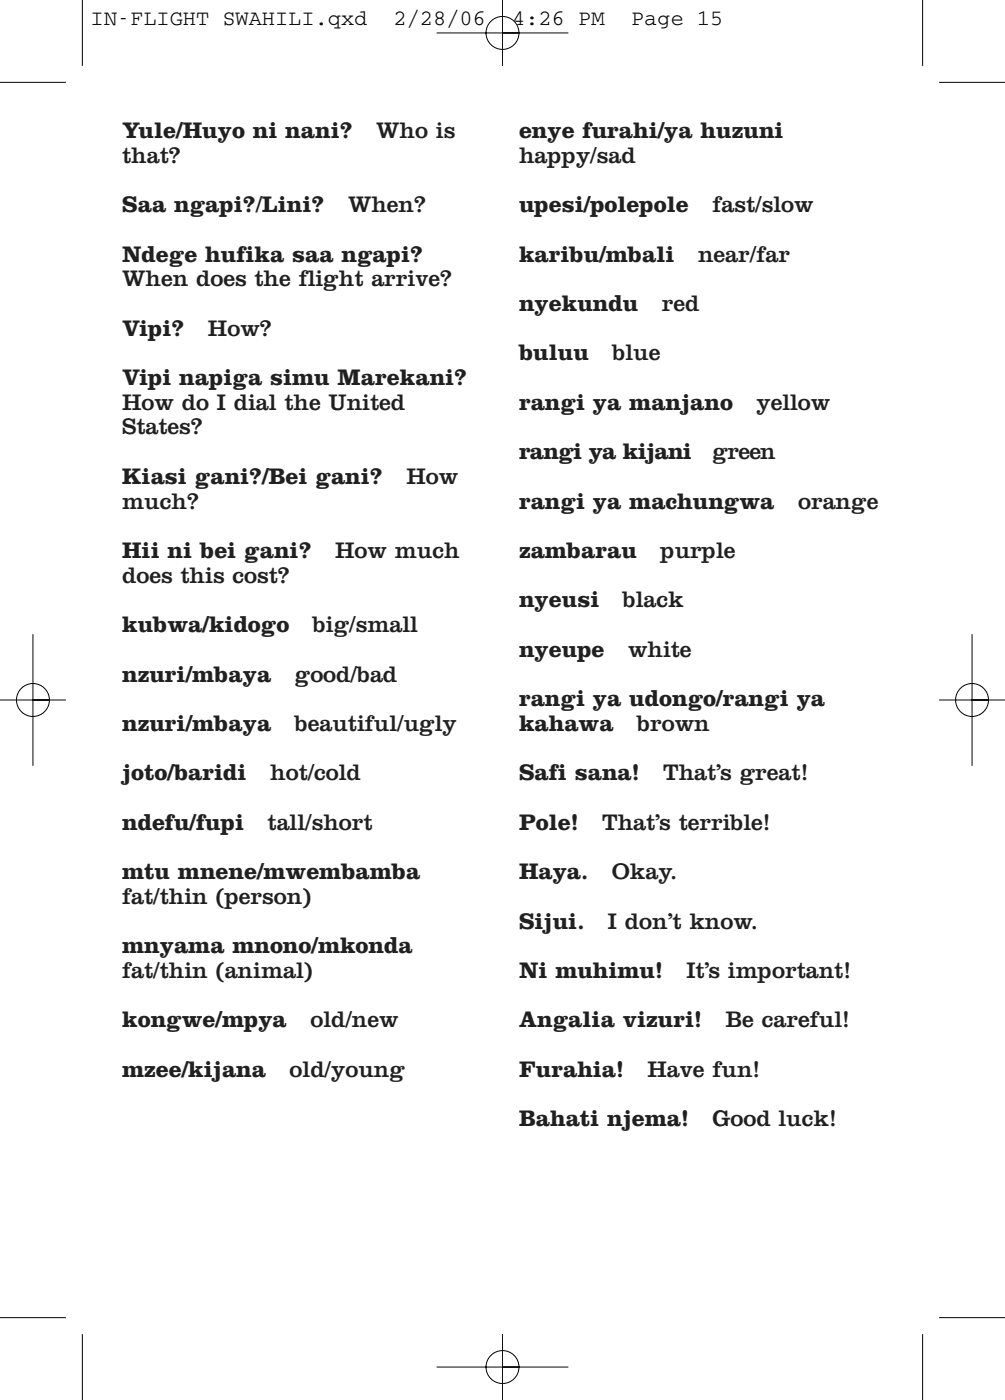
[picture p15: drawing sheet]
<svg xmlns="http://www.w3.org/2000/svg" width="129mm" height="180mm" viewBox="0 0 129 180" stroke-linecap="round" stroke-linejoin="round" font-family="sans-serif">
<defs><g id="words">
<g font-size="3" fill="#231f20">
<text x="15.7" y="17.7">Yule/Huyo ni nani?</text>
<text x="48.3" y="17.7">Who is</text>
<text x="66.7" y="17.7">enye furahi/ya huzuni</text>
<text x="15.7" y="20.9">that?</text>
<text x="66.7" y="20.9">happy/sad</text>
<text x="15.7" y="27.3">Saa ngapi?/Lini?</text>
<text x="44.7" y="27.3">When?</text>
<text x="66.7" y="27.3">upesi/polepole</text>
<text x="91.5" y="27.3">fast/slow</text>
<text x="15.7" y="33.6">Ndege hufika saa ngapi?</text>
<text x="66.7" y="33.6">karibu/mbali</text>
<text x="89.7" y="33.6">near/far</text>
<text x="15.7" y="36.8">When does the flight arrive?</text>
<text x="66.7" y="40">nyekundu</text>
<text x="85" y="40">red</text>
<text x="15.7" y="43.1">Vipi?</text>
<text x="26.7" y="43.1">How?</text>
<text x="66.7" y="46.3">buluu</text>
<text x="78.7" y="46.3">blue</text>
<text x="15.7" y="49.5">Vipi napiga simu Marekani?</text>
<text x="15.7" y="52.7">How do I dial the United</text>
<text x="66.7" y="52.7">rangi ya manjano</text>
<text x="97.2" y="52.7">yellow</text>
<text x="15.7" y="55.8">States?</text>
<text x="66.7" y="59">rangi ya kijani</text>
<text x="91.6" y="59">green</text>
<text x="15.7" y="65.4">much?</text>
<text x="15.7" y="62.2">Kiasi gani?/Bei gani?</text>
<text x="52.2" y="62.2">How</text>
<text x="66.7" y="65.4">rangi ya machungwa</text>
<text x="102.5" y="65.4">orange</text>
<text x="15.7" y="71.7">Hii ni bei gani?</text>
<text x="43.1" y="71.7">How much</text>
<text x="66.7" y="71.7">zambarau</text>
<text x="84.9" y="71.7">purple</text>
<text x="15.7" y="74.9">does this cost?</text>
<text x="15.7" y="81.2">kubwa/kidogo</text>
<text x="40.2" y="81.2">big/small</text>
<text x="66.7" y="78.1">nyeusi</text>
<text x="80" y="78.1">black</text>
<text x="15.7" y="87.6">nzuri/mbaya</text>
<text x="37.9" y="87.6">good/bad</text>
<text x="66.7" y="84.4">nyeupe</text>
<text x="80.7" y="84.4">white</text>
<text x="15.7" y="93.9">nzuri/mbaya</text>
<text x="37.9" y="93.9">beautiful/ugly</text>
<text x="66.7" y="90.8">rangi ya udongo/rangi ya</text>
<text x="66.7" y="93.9">kahawa</text>
<text x="81.9" y="93.9">brown</text>
<text x="15.7" y="100.3">joto/baridi</text>
<text x="34.7" y="100.3">hot/cold</text>
<text x="66.7" y="100.3">Safi sana!</text>
<text x="85.2" y="100.3">That’s great!</text>
<text x="15.7" y="106.6">ndefu/fupi</text>
<text x="34.4" y="106.6">tall/short</text>
<text x="66.7" y="106.6">Pole!</text>
<text x="77.4" y="106.6">That’s terrible!</text>
<text x="15.7" y="113">mtu mnene/mwembamba</text>
<text x="66.7" y="113">Haya.</text>
<text x="78.6" y="113">Okay.</text>
<text x="15.7" y="116.2">fat/thin (person)</text>
<text x="66.7" y="119.3">Sijui.</text>
<text x="78.1" y="119.3">I don’t know.</text>
<text x="15.7" y="122.5">mnyama mnono/mkonda</text>
<text x="15.7" y="125.7">fat/thin (animal)</text>
<text x="66.7" y="125.7">Ni muhimu!</text>
<text x="88.2" y="125.7">It’s important!</text>
<text x="15.7" y="132">kongwe/mpya</text>
<text x="39.9" y="132">old/new</text>
<text x="66.7" y="132">Angalia vizuri!</text>
<text x="93.2" y="132">Be careful!</text>
<text x="15.7" y="138.4">mzee/kijana</text>
<text x="37.2" y="138.4">old/young</text>
<text x="66.7" y="138.4">Furahia!</text>
<text x="83.2" y="138.4">Have fun!</text>
<text x="66.7" y="144.7">Bahati njema!</text>
<text x="91.5" y="144.7">Good luck!</text>
</g>
<g font-size="2.8">
<text x="11.6" y="3.2">IN-FLIGHT SWAHILI.qxd</text>
<text x="50.6" y="3.2">2/28/06</text>
<text x="65.8" y="3.2">4:26 PM</text>
<text x="81.1" y="3.2">Page 15</text>
</g>
</g></defs>
<g fill="none" stroke="#fff" stroke-width=".18">
<path d="M0 10.6h8.5M10.6 0v8.5M56.1 4.2h16.9M64.6 4.2h2.1a2.12 2.12 0 0 1-3 2 2.12 2.12 0 0 1-.5-3.6 2.12 2.12 0 0 1 3.4 1.1l.1 .5M64.6 0v8.5M118.5 0v8.5M120.6 10.6h8.5M0 90h8.5M4.2 90h2.1a2.12 2.12 0 0 1-3 1.9 2.12 2.12 0 0 1-.4-3.6 2.12 2.12 0 0 1 3.4 1.1v.6M4.2 81.5v16.9M120.6 90h8.5M124.9 90h2.1a2.12 2.12 0 0 1-3 1.9 2.12 2.12 0 0 1-.5-3.6 2.12 2.12 0 0 1 3.4 1.1l.1 .6"/>
<path d="M124.9 81.5v16.9M0 169.3h8.5M10.6 171.4v8.5M56.1 175.7h16.9M64.6 175.7h2.1a2.12 2.12 0 0 1-3 1.9 2.12 2.12 0 0 1-.5-3.5 2.12 2.12 0 0 1 3.4 1l.1 .6M64.6 171.4v8.5M118.5 171.4v8.5M120.6 169.3h8.5"/>
</g>
<g fill="none" stroke="#000" stroke-width=".13">
<path d="M0 10.6h8.5M10.6 0v8.5M56.1 4.2h16.9M64.6 4.2h2.1a2.12 2.12 0 0 1-3 2 2.12 2.12 0 0 1-.5-3.6 2.12 2.12 0 0 1 3.4 1.1l.1 .5M64.6 0v8.5M118.5 0v8.5M120.6 10.6h8.5M0 90h8.5M4.2 90h2.1a2.12 2.12 0 0 1-3 1.9 2.12 2.12 0 0 1-.4-3.6 2.12 2.12 0 0 1 3.4 1.1v.6M4.2 81.5v16.9M120.6 90h8.5M124.9 90h2.1a2.12 2.12 0 0 1-3 1.9 2.12 2.12 0 0 1-.5-3.6 2.12 2.12 0 0 1 3.4 1.1l.1 .6"/>
<path d="M124.9 81.5v16.9M0 169.3h8.5M10.6 171.4v8.5M56.1 175.7h16.9M64.6 175.7h2.1a2.12 2.12 0 0 1-3 1.9 2.12 2.12 0 0 1-.5-3.5 2.12 2.12 0 0 1 3.4 1l.1 .6M64.6 171.4v8.5M118.5 171.4v8.5M120.6 169.3h8.5"/>
</g>
<use href="#words"/>
</svg>
